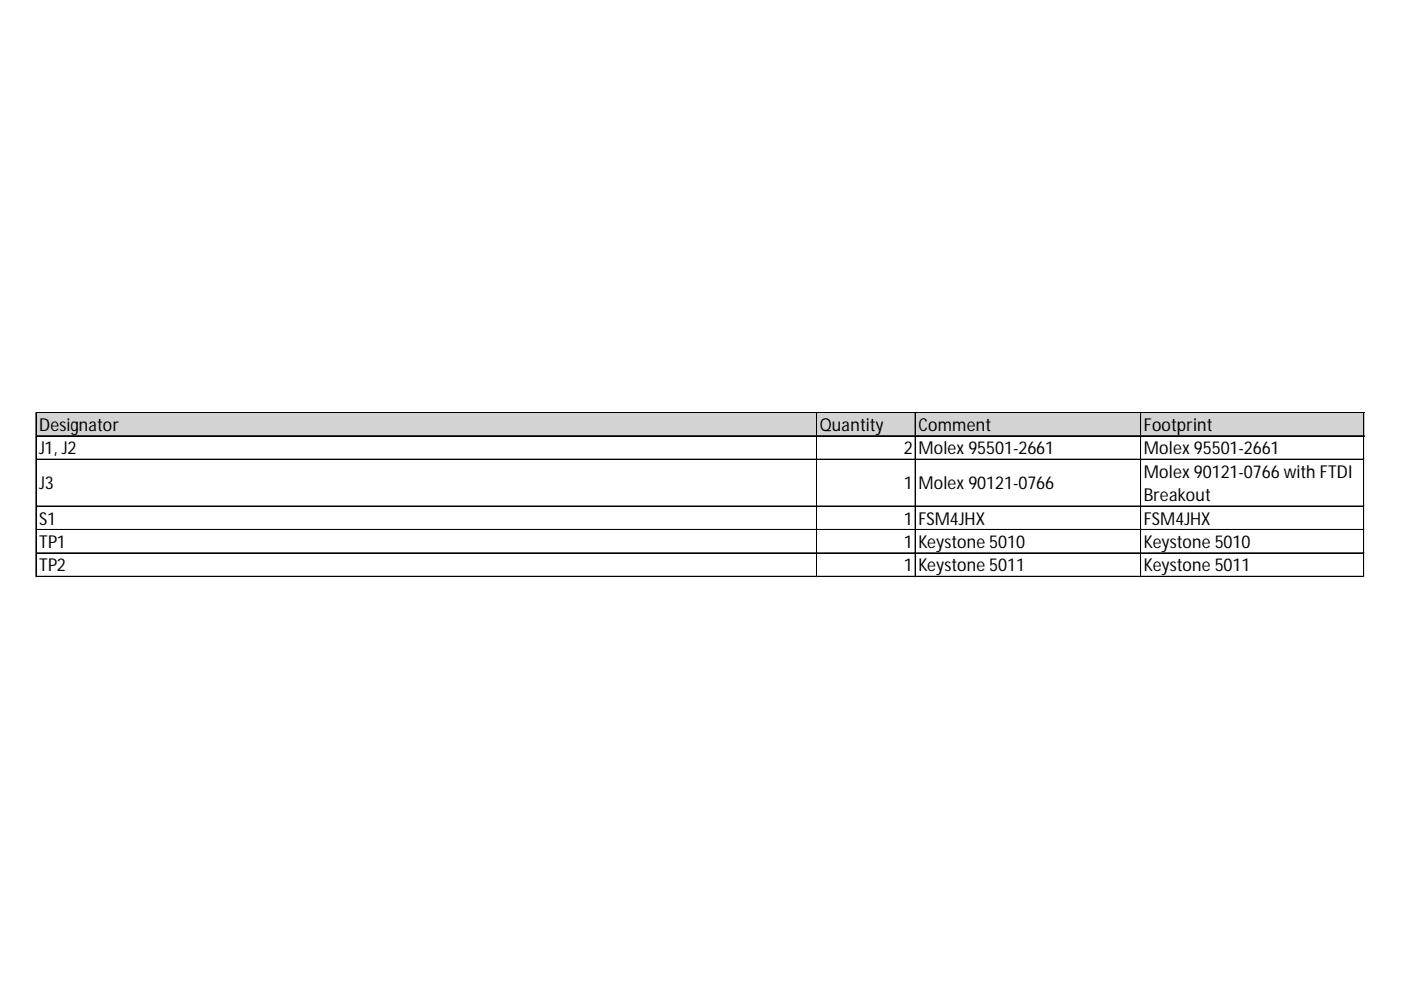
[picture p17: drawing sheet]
<svg xmlns="http://www.w3.org/2000/svg" width="297mm" height="210mm" viewBox="0 0 297 210" stroke-linecap="round" stroke-linejoin="round" font-family="sans-serif">
<defs><g id="words">
<g font-size="3.8">
<text x="8.3" y="91.3">Designator</text>
<text x="173.8" y="91.3">Quantity</text>
<text x="194.7" y="91.3">Comment</text>
<text x="242.5" y="91.3">Footprint</text>
<text x="8.3" y="96.3">J1, J2</text>
<text x="191.6" y="96.3">2</text>
<text x="194.7" y="96.3">Molex 95501-2661</text>
<text x="242.5" y="96.3">Molex 95501-2661</text>
<text x="242.5" y="101.3">Molex 90121-0766 with FTDI</text>
<text x="8.3" y="103.7">J3</text>
<text x="191.6" y="103.7">1</text>
<text x="194.7" y="103.7">Molex 90121-0766</text>
<text x="242.5" y="106.2">Breakout</text>
<text x="8.3" y="111.2">S1</text>
<text x="191.6" y="111.2">1</text>
<text x="194.7" y="111.2">FSM4JHX</text>
<text x="242.5" y="111.2">FSM4JHX</text>
<text x="8.3" y="116.2">TP1</text>
<text x="191.6" y="116.2">1</text>
<text x="194.7" y="116.2">Keystone 5010</text>
<text x="242.5" y="116.2">Keystone 5010</text>
<text x="8.3" y="121.1">TP2</text>
<text x="191.6" y="121.1">1</text>
<text x="194.7" y="121.1">Keystone 5011</text>
<text x="242.5" y="121.1">Keystone 5011</text>
</g>
</g></defs>
<path d="M7.7 87.5h281.6v5.1h-281.6z" fill="#d3d3d3"/>
<g fill="none" stroke="#000" stroke-width=".21">
<path d="M7.6 87.4v35M7.7 87.4v35M7.8 87.4h281.5M7.8 87.5h281.5M7.8 92.4h281.5M7.8 92.5h281.5M7.8 97.4h281.5M173.1 87.6v34.8M173.2 87.6v34.8M194 87.6v34.8M194.1 87.6v34.8M241.8 87.6v34.8"/>
<path d="M241.9 87.6v34.8M289.1 87.6v34.8M289.2 87.6v34.8M7.8 107.3h281.5M7.8 107.4h281.5M7.8 112.3h281.5M7.8 117.2h281.5M7.8 117.3h281.5M7.8 122.2h281.5M7.8 122.3h281.5"/>
</g>
<path d="M7.6 122.4h.1" fill="none" stroke="#e0e0e0" stroke-width=".21"/>
<path d="M7.6 122.4h.2z" fill="#e0e0e0"/>
<path d="M173.1 122.4h.1" fill="none" stroke="#e0e0e0" stroke-width=".21"/>
<path d="M173.1 122.4h.2z" fill="#e0e0e0"/>
<path d="M194 122.4h.1" fill="none" stroke="#e0e0e0" stroke-width=".21"/>
<path d="M194 122.4h.2z" fill="#e0e0e0"/>
<path d="M241.8 122.4h.1" fill="none" stroke="#e0e0e0" stroke-width=".21"/>
<path d="M241.8 122.4h.2z" fill="#e0e0e0"/>
<path d="M289.1 122.4h.1" fill="none" stroke="#e0e0e0" stroke-width=".21"/>
<path d="M289.1 122.4h.2z" fill="#e0e0e0"/>
<path d="M289.3 97.4h.1" fill="none" stroke="#e0e0e0" stroke-width=".21"/>
<path d="M289.3 97.4v.1z" fill="#e0e0e0"/>
<path d="M289.3 107.3h.1" fill="none" stroke="#e0e0e0" stroke-width=".21"/>
<path d="M289.3 107.3v.2z" fill="#e0e0e0"/>
<path d="M289.3 112.3h.1" fill="none" stroke="#e0e0e0" stroke-width=".21"/>
<path d="M289.3 112.3v.1z" fill="#e0e0e0"/>
<path d="M289.3 117.2h.1" fill="none" stroke="#e0e0e0" stroke-width=".21"/>
<path d="M289.3 117.2v.2z" fill="#e0e0e0"/>
<path d="M289.3 122.2h.1" fill="none" stroke="#e0e0e0" stroke-width=".21"/>
<path d="M289.3 122.2v.2z" fill="#e0e0e0"/>
<use href="#words"/>
</svg>
